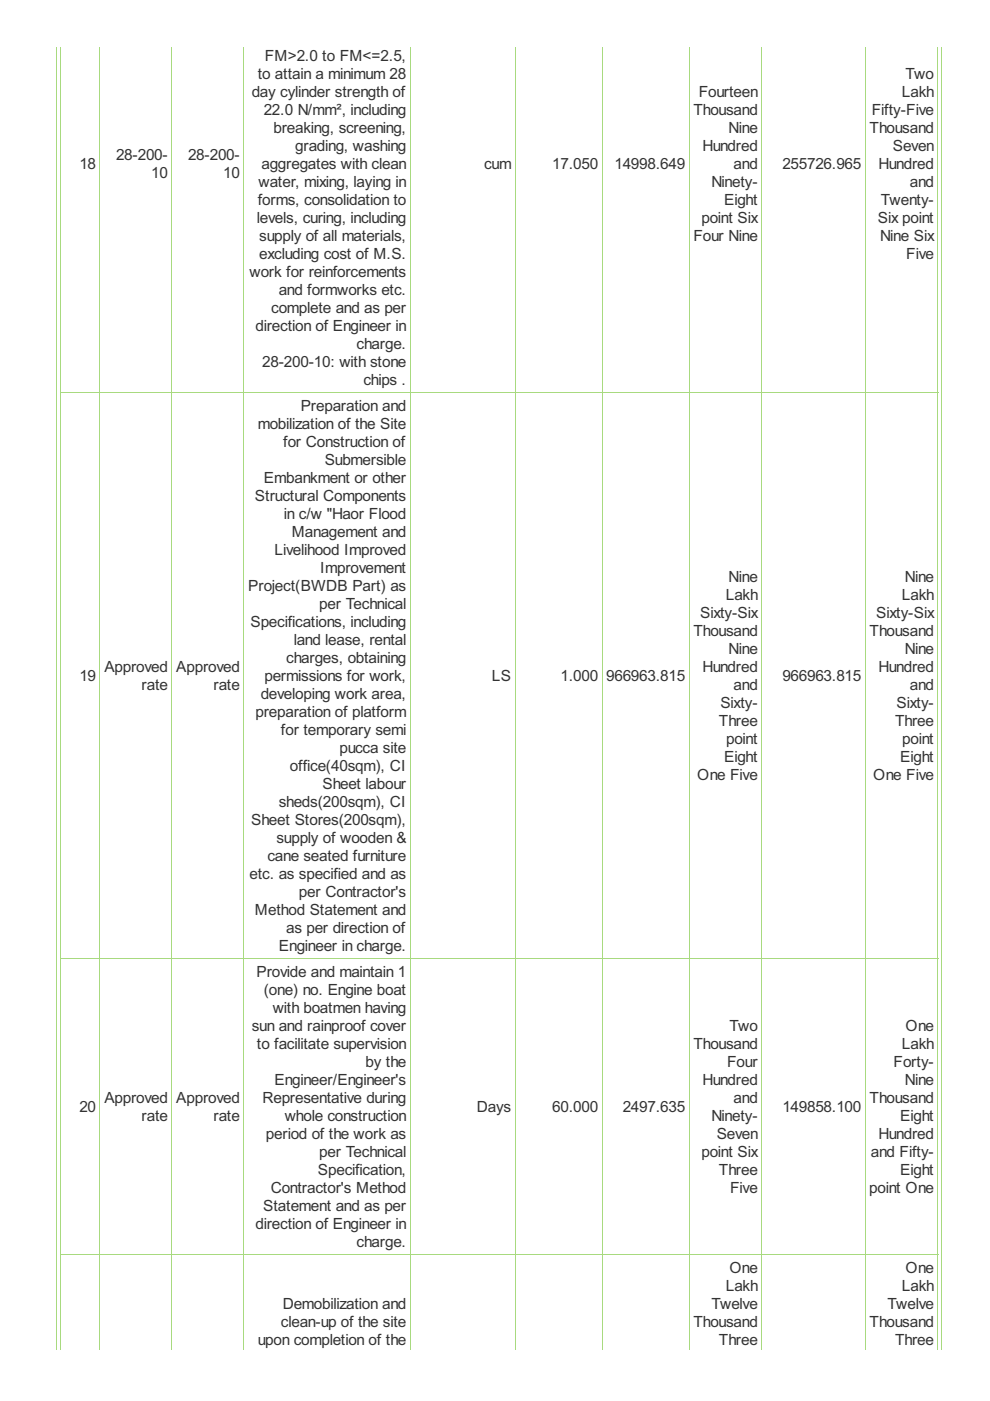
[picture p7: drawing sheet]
<svg xmlns="http://www.w3.org/2000/svg" width="210mm" height="297mm" viewBox="0 0 210 297" stroke-linecap="round" stroke-linejoin="round" font-family="sans-serif">
<defs><g id="words">
<g font-size="3.7" fill="#333">
<text x="54.6" y="16.8">to attain a minimum 28</text>
<text x="56.1" y="13">FM&gt;2.0 to FM&lt;=2.5,</text>
<text x="192" y="16.8">Two</text>
<text x="53.4" y="20.6">day cylinder strength of</text>
<text x="148.1" y="20.6">Fourteen</text>
<text x="191.2" y="20.6">Lakh</text>
<text x="55.9" y="24.5">22.0 N/mm², including</text>
<text x="58" y="28.3">breaking, screening,</text>
<text x="147" y="24.5">Thousand</text>
<text x="154.5" y="28.3">Nine</text>
<text x="184.4" y="28.3">Thousand</text>
<text x="184.8" y="24.5">Fifty-Five</text>
<text x="16.8" y="35.9">18</text>
<text x="24.6" y="34">28-200-</text>
<text x="39.9" y="34">28-200-</text>
<text x="55.4" y="35.9">aggregates with clean</text>
<text x="62.6" y="32.1">grading, washing</text>
<text x="102.6" y="35.9">cum</text>
<text x="117.1" y="35.9">17.050</text>
<text x="130.3" y="35.9">14998.649</text>
<text x="148.9" y="32.1">Hundred</text>
<text x="155.6" y="35.9">and</text>
<text x="165.9" y="35.9">255726.965</text>
<text x="186.3" y="35.9">Hundred</text>
<text x="189.3" y="32.1">Seven</text>
<text x="32.1" y="37.8">10</text>
<text x="47.3" y="37.8">10</text>
<text x="54.8" y="39.7">water, mixing, laying in</text>
<text x="150.8" y="39.7">Ninety-</text>
<text x="192.9" y="39.7">and</text>
<text x="54.5" y="47.3">levels, curing, including</text>
<text x="54.6" y="43.5">forms, consolidation to</text>
<text x="148.7" y="47.3">point Six</text>
<text x="153.5" y="43.5">Eight</text>
<text x="186.1" y="47.3">Six point</text>
<text x="186.8" y="43.5">Twenty-</text>
<text x="55" y="51.1">supply of all materials,</text>
<text x="147" y="51.1">Four Nine</text>
<text x="186.6" y="51.1">Nine Six</text>
<text x="52.9" y="58.8">work for reinforcements</text>
<text x="55" y="55">excluding cost of M.S.</text>
<text x="192.2" y="55">Five</text>
<text x="59.1" y="62.6">and formworks etc.</text>
<text x="54.2" y="70.2">direction of Engineer in</text>
<text x="57.5" y="66.4">complete and as per</text>
<text x="55.6" y="77.8">28-200-10: with stone</text>
<text x="75.6" y="74">charge.</text>
<text x="77.1" y="81.7">chips .</text>
<text x="63.8" y="87.2">Preparation and</text>
<text x="54.6" y="91">mobilization of the Site</text>
<text x="60" y="94.8">for Construction of</text>
<text x="68.8" y="98.7">Submersible</text>
<text x="54.1" y="106.3">Structural Components</text>
<text x="56" y="102.5">Embankment or other</text>
<text x="60.2" y="110.1">in c/w &quot;Haor Flood</text>
<text x="61.8" y="113.9">Management and</text>
<text x="58.2" y="117.7">Livelihood Improved</text>
<text x="52.6" y="125.4">Project(BWDB Part) as</text>
<text x="67.9" y="121.5">Improvement</text>
<text x="154.5" y="123.5">Nine</text>
<text x="191.8" y="123.5">Nine</text>
<text x="67.7" y="129.2">per Technical</text>
<text x="148.5" y="131.1">Sixty-Six</text>
<text x="153.9" y="127.3">Lakh</text>
<text x="185.8" y="131.1">Sixty-Six</text>
<text x="191.2" y="127.3">Lakh</text>
<text x="53.1" y="133">Specifications, including</text>
<text x="62.3" y="136.8">land lease, rental</text>
<text x="147" y="134.9">Thousand</text>
<text x="184.4" y="134.9">Thousand</text>
<text x="22.1" y="142.5">Approved</text>
<text x="37.4" y="142.5">Approved</text>
<text x="60.7" y="140.6">charges, obtaining</text>
<text x="148.9" y="142.5">Hundred</text>
<text x="154.5" y="138.7">Nine</text>
<text x="186.3" y="142.5">Hundred</text>
<text x="191.8" y="138.7">Nine</text>
<text x="16.8" y="144.4">19</text>
<text x="30" y="146.3">rate</text>
<text x="45.3" y="146.3">rate</text>
<text x="55.3" y="148.2">developing work area,</text>
<text x="56.1" y="144.4">permissions for work,</text>
<text x="104.3" y="144.4">LS</text>
<text x="118.8" y="144.4">1.000</text>
<text x="128.5" y="144.4">966963.815</text>
<text x="155.6" y="146.3">and</text>
<text x="165.9" y="144.4">966963.815</text>
<text x="192.9" y="146.3">and</text>
<text x="54.2" y="152.1">preparation of platform</text>
<text x="59.6" y="155.9">for temporary semi</text>
<text x="152.4" y="154">Three</text>
<text x="152.7" y="150.1">Sixty-</text>
<text x="189.8" y="154">Three</text>
<text x="190.1" y="150.1">Sixty-</text>
<text x="72" y="159.7">pucca site</text>
<text x="153.5" y="161.6">Eight</text>
<text x="154" y="157.8">point</text>
<text x="190.9" y="161.6">Eight</text>
<text x="191.3" y="157.8">point</text>
<text x="61.5" y="163.5">office(40sqm), CI</text>
<text x="68.4" y="167.3">Sheet labour</text>
<text x="147.8" y="165.4">One Five</text>
<text x="185.2" y="165.4">One Five</text>
<text x="59.1" y="171.1">sheds(200sqm), CI</text>
<text x="53.3" y="174.9">Sheet Stores(200sqm),</text>
<text x="58.6" y="178.8">supply of wooden &amp;</text>
<text x="56.7" y="182.6">cane seated furniture</text>
<text x="52.9" y="186.4">etc. as specified and as</text>
<text x="63.4" y="190.2">per Contractor's</text>
<text x="54.1" y="194">Method Statement and</text>
<text x="60.7" y="197.8">as per direction of</text>
<text x="59.1" y="201.6">Engineer in charge.</text>
<text x="54.4" y="207.2">Provide and maintain 1</text>
<text x="55.9" y="211">(one) no. Engine boat</text>
<text x="57.8" y="214.8">with boatmen having</text>
<text x="53.4" y="218.6">sun and rainproof cover</text>
<text x="154.7" y="218.6">Two</text>
<text x="192" y="218.6">One</text>
<text x="54.5" y="222.5">to facilitate supervision</text>
<text x="77.5" y="226.3">by the</text>
<text x="147" y="222.5">Thousand</text>
<text x="154.2" y="226.3">Four</text>
<text x="189.5" y="226.3">Forty-</text>
<text x="191.2" y="222.5">Lakh</text>
<text x="22.1" y="233.9">Approved</text>
<text x="37.4" y="233.9">Approved</text>
<text x="55.7" y="233.9">Representative during</text>
<text x="58.2" y="230.1">Engineer/Engineer's</text>
<text x="148.9" y="230.1">Hundred</text>
<text x="155.6" y="233.9">and</text>
<text x="184.4" y="233.9">Thousand</text>
<text x="191.8" y="230.1">Nine</text>
<text x="16.8" y="235.8">20</text>
<text x="30" y="237.7">rate</text>
<text x="45.3" y="237.7">rate</text>
<text x="60.4" y="237.7">whole construction</text>
<text x="101.1" y="235.8">Days</text>
<text x="117.1" y="235.8">60.000</text>
<text x="132" y="235.8">2497.635</text>
<text x="150.8" y="237.7">Ninety-</text>
<text x="165.9" y="235.8">149858.100</text>
<text x="190.9" y="237.7">Eight</text>
<text x="56.4" y="241.5">period of the work as</text>
<text x="67.7" y="245.3">per Technical</text>
<text x="148.7" y="245.3">point Six</text>
<text x="152" y="241.5">Seven</text>
<text x="184.6" y="245.3">and Fifty-</text>
<text x="186.3" y="241.5">Hundred</text>
<text x="67.4" y="249.1">Specification,</text>
<text x="152.4" y="249.1">Three</text>
<text x="190.9" y="249.1">Eight</text>
<text x="55.8" y="256.8">Statement and as per</text>
<text x="57.4" y="253">Contractor's Method</text>
<text x="154.8" y="253">Five</text>
<text x="184.3" y="253">point One</text>
<text x="54.2" y="260.6">direction of Engineer in</text>
<text x="75.6" y="264.4">charge.</text>
<text x="154.7" y="270">One</text>
<text x="192" y="270">One</text>
<text x="153.9" y="273.8">Lakh</text>
<text x="191.2" y="273.8">Lakh</text>
<text x="59.6" y="281.4">clean-up of the site</text>
<text x="59.9" y="277.6">Demobilization and</text>
<text x="147" y="281.4">Thousand</text>
<text x="150.8" y="277.6">Twelve</text>
<text x="184.4" y="281.4">Thousand</text>
<text x="188.2" y="277.6">Twelve</text>
<text x="54.6" y="285.2">upon completion of the</text>
<text x="152.4" y="285.2">Three</text>
<text x="189.8" y="285.2">Three</text>
</g>
</g></defs>
<g fill="none" stroke="#a8da7f" stroke-width=".21">
<path d="M12 9.9v276.2M12.9 9.9v276.2M21.2 9.9v276.2M36.4 9.9v276.2M51.7 9.9v276.2M87 9.9v276.2M109.2 9.9v276.2M127.7 9.9v276.2M146.1 9.9v276.2M161.5 9.9v276.2M183.4 9.9v276.2M198.9 9.9v276.2"/>
<path d="M199.6 9.9v276.2M12.9 83.2h186M12.9 203.1h186M12.9 265.9h186"/>
</g>
<use href="#words"/>
</svg>
